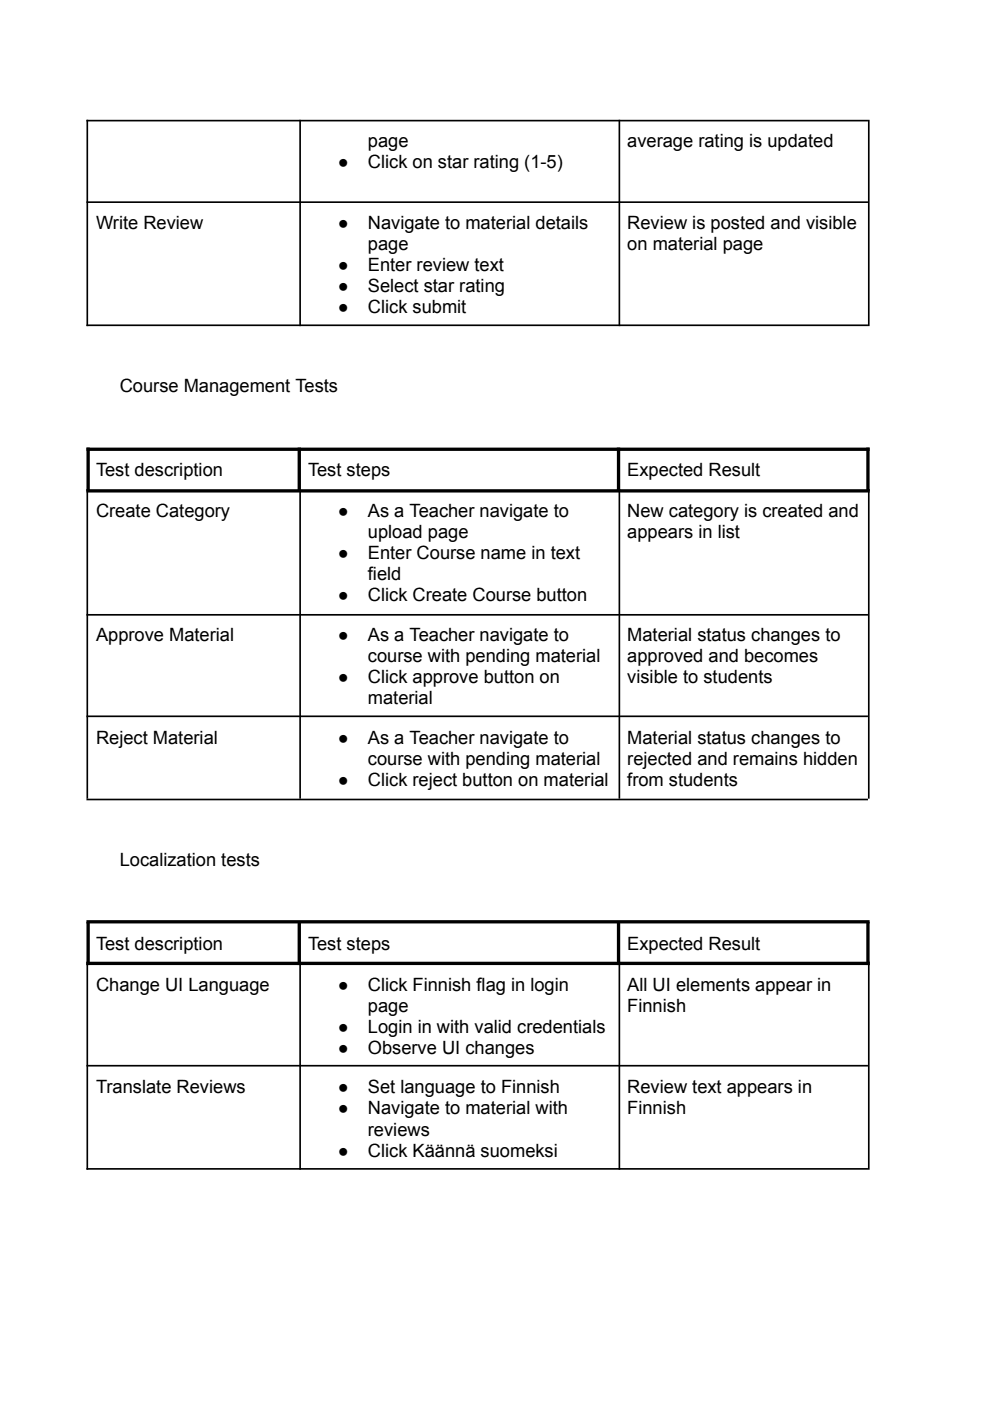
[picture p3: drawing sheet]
<svg xmlns="http://www.w3.org/2000/svg" width="210mm" height="297mm" viewBox="0 0 210 297" stroke-linecap="round" stroke-linejoin="round" font-family="sans-serif">
<defs><g id="words">
<g font-size="3.9">
<text x="71.7" y="35.6">●</text>
<text x="78.1" y="31.2">page</text>
<text x="78.1" y="35.6">Click on star rating (1-5)</text>
<text x="133.1" y="31.2">average rating is updated</text>
<text x="20.4" y="48.5">Write Review</text>
<text x="71.7" y="48.5">●</text>
<text x="78.1" y="48.5">Navigate to material details</text>
<text x="78.1" y="53">page</text>
<text x="133.1" y="48.5">Review is posted and visible</text>
<text x="133.1" y="53">on material page</text>
<text x="71.7" y="57.4">●</text>
<text x="78.1" y="57.4">Enter review text</text>
<text x="71.7" y="61.9">●</text>
<text x="78.1" y="61.9">Select star rating</text>
<text x="71.7" y="66.4">●</text>
<text x="78.1" y="66.4">Click submit</text>
<text x="25.4" y="83.2">Course Management Tests</text>
<text x="20.4" y="101">Test description</text>
<text x="65.4" y="101">Test steps</text>
<text x="133.1" y="101">Expected Result</text>
<text x="20.4" y="109.7">Create Category</text>
<text x="71.7" y="109.7">●</text>
<text x="78.1" y="109.7">As a Teacher navigate to</text>
<text x="133.1" y="109.7">New category is created and</text>
<text x="71.7" y="118.6">●</text>
<text x="78.1" y="114.1">upload page</text>
<text x="78.1" y="118.6">Enter Course name in text</text>
<text x="133.1" y="114.1">appears in list</text>
<text x="78.1" y="123.1">field</text>
<text x="71.7" y="127.5">●</text>
<text x="78.1" y="127.5">Click Create Course button</text>
<text x="20.4" y="136">Approve Material</text>
<text x="71.7" y="136">●</text>
<text x="78.1" y="136">As a Teacher navigate to</text>
<text x="133.1" y="136">Material status changes to</text>
<text x="78.1" y="140.4">course with pending material</text>
<text x="133.1" y="140.4">approved and becomes</text>
<text x="71.7" y="144.9">●</text>
<text x="78.1" y="144.9">Click approve button on</text>
<text x="78.1" y="149.3">material</text>
<text x="133.1" y="144.9">visible to students</text>
<text x="20.4" y="157.8">Reject Material</text>
<text x="71.7" y="157.8">●</text>
<text x="78.1" y="157.8">As a Teacher navigate to</text>
<text x="133.1" y="157.8">Material status changes to</text>
<text x="71.7" y="166.7">●</text>
<text x="78.1" y="162.2">course with pending material</text>
<text x="78.1" y="166.7">Click reject button on material</text>
<text x="133.1" y="162.2">rejected and remains hidden</text>
<text x="133.1" y="166.7">from students</text>
<text x="25.4" y="183.5">Localization tests</text>
<text x="20.4" y="201.3">Test description</text>
<text x="65.4" y="201.3">Test steps</text>
<text x="133.1" y="201.3">Expected Result</text>
<text x="20.4" y="210">Change UI Language</text>
<text x="71.7" y="210">●</text>
<text x="78.1" y="210">Click Finnish flag in login</text>
<text x="78.1" y="214.5">page</text>
<text x="133.1" y="210">All UI elements appear in</text>
<text x="133.1" y="214.5">Finnish</text>
<text x="71.7" y="218.9">●</text>
<text x="78.1" y="218.9">Login in with valid credentials</text>
<text x="71.7" y="223.4">●</text>
<text x="78.1" y="223.4">Observe UI changes</text>
<text x="20.4" y="231.8">Translate Reviews</text>
<text x="71.7" y="231.8">●</text>
<text x="78.1" y="231.8">Set language to Finnish</text>
<text x="133.1" y="231.8">Review text appears in</text>
<text x="71.7" y="236.3">●</text>
<text x="78.1" y="236.3">Navigate to material with</text>
<text x="133.1" y="236.3">Finnish</text>
<text x="71.7" y="245.2">●</text>
<text x="78.1" y="240.8">reviews</text>
<text x="78.1" y="245.2">Click Käännä suomeksi</text>
</g>
</g></defs>
<g fill="none" stroke="#000" stroke-width=".35">
<path d="M18.3 25.6h165.8M18.5 25.4v43.7M63.7 25.4v43.7M131.4 25.4v43.7M184.3 25.4v43.7M18.3 42.9h165.8M18.3 69h165.8M18.5 103.7v65.6M63.7 103.7v65.6M131.4 103.7v65.6M184.3 103.7v65.6M18.3 130.4h165.8"/>
<path d="M18.3 151.9h165.8M18.3 169.5h165.8M18.5 203.9v44.1M63.7 203.9v44.1M131.4 203.9v44.1M184.3 203.9v44.1M18.3 226h165.8M18.3 247.8h165.8"/>
</g>
<path d="M18.3 95.2h166.2M18.7 94.9v9.2M63.5 94.9v9.2M131.2 94.9v9.2M184.1 94.9v9.2M18.3 104.1h166.2M18.3 195.4h166.2M18.7 195.4v9.2M63.5 195.4v9.2M131.2 195.4v9.2M184.1 195.4v9.2M18.3 204.3h166.2" fill="none" stroke="#000" stroke-width=".71" stroke-linecap="butt"/>
<use href="#words"/>
</svg>
